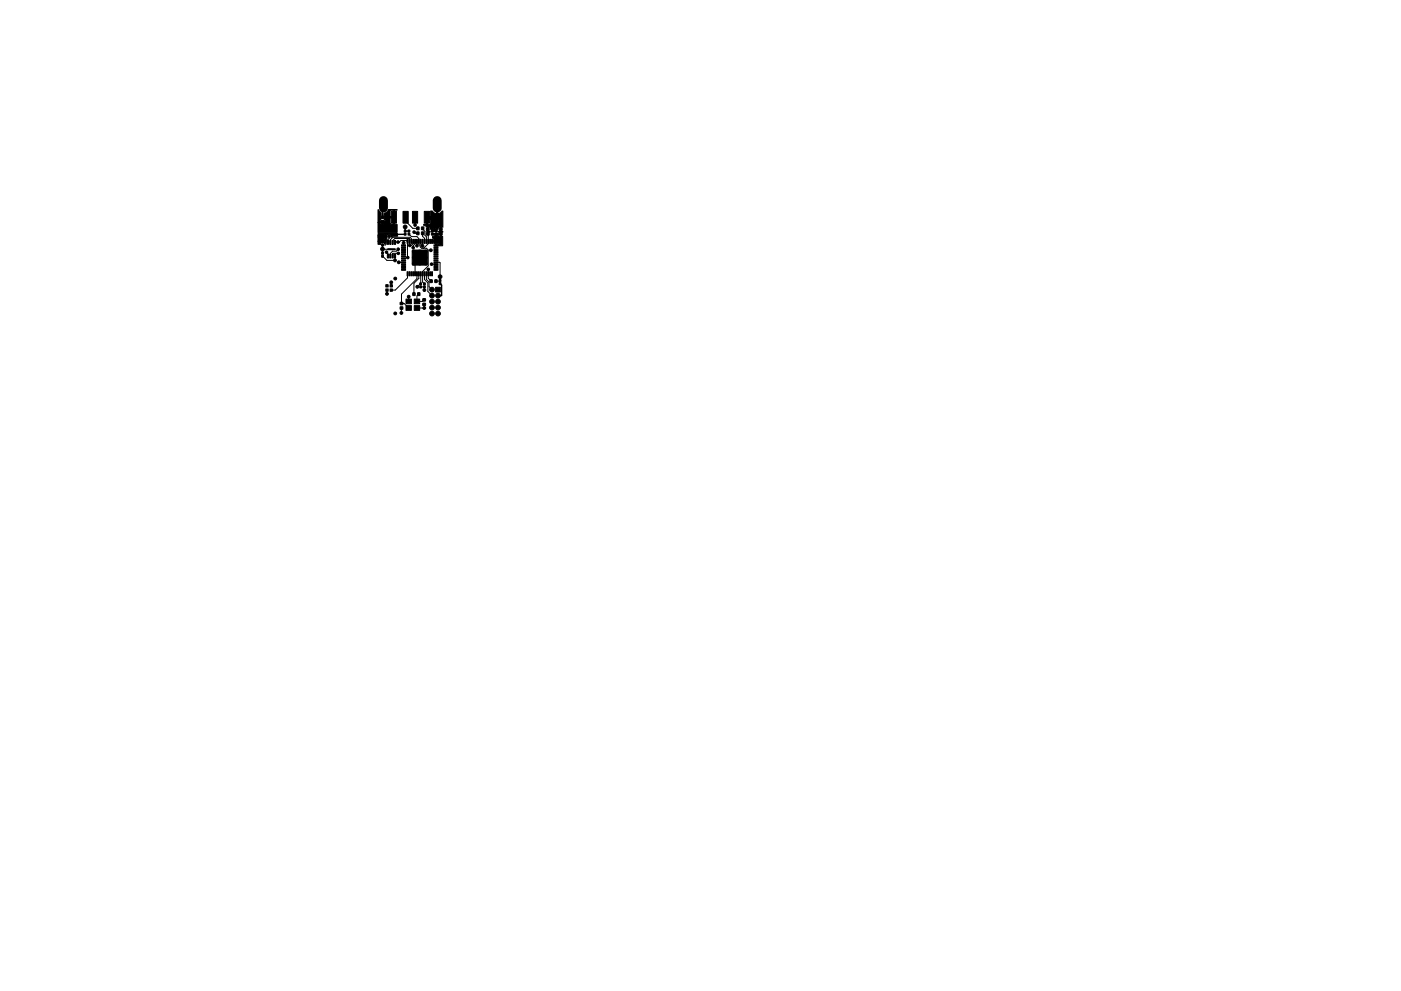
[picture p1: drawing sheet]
<svg xmlns="http://www.w3.org/2000/svg" width="297mm" height="210mm" viewBox="0 0 297 210" stroke-linecap="round" stroke-linejoin="round" font-family="sans-serif">
<g fill="#000" stroke="#000" stroke-width=".21">
<path d="M80.9 51.8h.4v.4h-.4zM80.9 51.1h.4v.4h-.4zM80.9 53.5h.4v.4h-.4zM80.9 54.2h.4v.4h-.4zM80.8 45.8h.6v.5h-.6zM80.8 46.8h.6v.5h-.6zM81.7 50h.4v.3h-.4zM82.1 51h.3v.8h-.3zM82.1 53.9h.3v.8h-.3zM82.2 52.8h1.6v.2h-1.6zM82.6 51h.3v.8h-.3zM82.6 53.9h.3v.8h-.3z"/>
<path d="M82.3 50h.4v.3h-.4zM83.1 51h.3v.8h-.3zM83.1 53.9h.3v.8h-.3zM83.6 51h.3v.8h-.3zM83.6 53.9h.3v.8h-.3zM83 44.8h1.1v2.5h-1.1zM80.2 44.5l.6 .6-.2 .8 .2 .6-.3 .4h1.2l-.3-.4 .2-.5h1.8v-1.4l-.7 .1v1.3h-1.1l-.2-.7 .6-.3 .4-.5h1.8l-.1 .1h-.5v3h.6v1.7h-4l-.1-2.1h.4l.4 .4 .5-.1 .2-.1h1.1l.2 .2h.5v-1.4h-.7v1.2h-1.1l.1-.2h-.5v.3h-.2v-.3h-.9zM80.2 49.6l4-.1 .1 .6h-1.1l-.2 .2-.2-.4-.8-.2v1.7l-.4 .3-.1-.2h-.8v.3h-.5l-.1-.6h1.5l-.4-.4v.4h-.2v-.4l-.4 .4h-.5v-.9h1.3l.3 .3 .1-.3h-1.7v-.3h1.6l.1-.3-.4 .3h-1.3zM85.1 52l.9-.1v.2h-.8zM85.1 52.4l.9-.1v.2h-.8zM85.1 52.8l.9-.1v.2h-.8zM85.1 53.2l.9-.1v.2h-.8z"/>
<path d="M85.1 53.6l.9-.1v.2h-.8zM85.1 54l.9-.1v.2h-.8zM85.1 54.4l.9-.1v.2h-.8zM85.1 54.8l.9-.1v.2h-.8zM85.1 55.2l.9-.1v.2h-.8zM85.1 55.6l.9-.1v.2h-.8zM85.1 56l.9-.1v.2h-.8zM85.1 56.4l.9-.1v.2h-.8zM85.1 56.8l.9-.1v.2h-.8zM85.1 57.2l.9-.1v.2h-.8zM85.7 48.8h.4v.4h-.4zM85.7 49.5h.4v.4h-.4z"/>
<path d="M86.3 57.7h.2l-.1 .8h-.1zM86.3 50.8h.2l-.1 .8h-.1zM85.4 44.8h1.1v2.5h-1.1zM86.7 57.7h.2l-.1 .8h-.1zM86.7 50.8h.2l-.1 .8h-.1zM86.5 48.8h.4v.4h-.4zM86.5 49.5h.4v.4h-.4zM87.1 57.7h.2v.8h-.2zM87.1 50.8h.2v.8h-.2zM87.4 53.1h3.2v3.1h-3.2zM87.5 57.7h.2v.8h-.2zM87.5 50.8h.2v.8h-.2z"/>
<path d="M87.9 57.7h.2v.8h-.2zM87.9 50.8h.2v.8h-.2zM88.3 57.7h.2l-.1 .8h-.1zM88.3 50.8h.2l-.1 .8h-.1zM87.4 44.8h1.1v2.5h-1.1zM88.7 57.7h.2l-.1 .8h-.1zM88.7 50.8h.2l-.1 .8h-.1zM88.4 48.2h.4v.5h-.4zM88.4 49.2h.4v.6h-.4zM89.1 57.7h.2v.8h-.2zM89.1 50.8h.2v.8h-.2zM89.5 57.7h.2v.8h-.2z"/>
<path d="M89.5 50.8h.2v.8h-.2zM89.4 48.2h.4v.5h-.4zM89.4 49.2h.4v.6h-.4zM89.9 57.7h.2v.8h-.2zM89.9 50.8h.2v.8h-.2zM90.3 57.7h.2l-.1 .8h-.1zM90.3 50.8h.2l-.1 .8h-.1zM90.7 57.7h.2l-.1 .8h-.1zM90.7 50.8h.2l-.1 .8h-.1zM90.4 48.4h.6v.5h-.6zM90.4 49.4h.6v.5h-.6zM90 44.8h1.1v2.5h-1.1z"/>
<path d="M91.1 57.7h.2v.8h-.2zM91.1 50.8h.2v.8h-.2zM91.5 57.7h.2v.8h-.2zM91.5 50.8h.2v.8h-.2zM91.3 44.8h.4l.3 .3 .6 .3v-.6h.2v.5l1.1-.5v3.4l-.3-.1v1.1l.3-.1v.1h-.9v-.1l.3 .1v-1.1l-.3 .2-.1 .4-.3-.2v.7h-1.1v-.3h.9v-.4l-.3 .2-.3-.2v.4h-.3v-.4l-.2 .2-.1-.4-.4-.2v1.1l.4-.1v.1h-.8h.2v-1.1l-.2 .1v-.3h-.5l-.1-.3h1.3l.2-.2v-1.2h-.7v1.4h-.2v-1.6h.9zM91.2 59.4h.4v.5h-.4zM91.5 48.8h.3v.4h-.3zM91.5 49.5h.3v.4h-.3zM92 57.2l.8-.1 .1 .2h-.8zM92 56.8l.8-.1 .1 .2h-.8zM92 56.4l.8-.1 .1 .2h-.8zM92 56l.8-.1 .1 .2h-.8z"/>
<path d="M92 55.6l.8-.1 .1 .2h-.8zM92 55.2l.8-.1 .1 .2h-.8zM92 54.8l.8-.1 .1 .2h-.8zM92 54.4l.8-.1 .1 .2h-.8zM92 54l.8-.1 .1 .2h-.8zM92 53.6l.8-.1 .1 .2h-.8zM92 53.2l.8-.1 .1 .2h-.8zM92 52.8l.8-.1 .1 .2h-.8zM92 52.4l.8-.1 .1 .2h-.8zM92 52l.8-.1 .1 .2h-.8zM92.3 48.8h.4v.4h-.4zM92.3 49.5h.4v.4h-.4z"/>
<path d="M92.2 59.4h.5v.5h-.5zM93.1 59.3h.4v.4h-.4zM91.7 49.5h1.9v.7h.3l-.1 1.9h-1.4l-.1-.2h.8l-.2-.2h-.3l-.1 .2h-.2v-.2h-.3v-.4h-.3v-.2h.3l-.3-.9 .4-.2 .5 .2 .3-.2 .4 .2v-.4h-.7v.3h-.2v-.3h-.7zM93.2 48.4h.5v.5h-.5zM93.2 49.4h.5v.5h-.5zM81.8 61.3h.5v.5h-.5zM81.8 60.4h.5v.5h-.5zM82.7 61.3h.5v.5h-.5zM82.7 60.4h.5v.5h-.5zM84.9 65.1h.5v.5h-.5zM84.9 64.2h.5v.4h-.5zM86.1 63.4h1.1v1h-1.1z"/>
<path d="M86.1 64.8h1.1v1h-1.1zM87.5 62.1h.5v.6h-.5zM87.8 63.4h1.2v1h-1.2zM87.8 64.8h1.2v1h-1.2zM88.6 62.1h.4v.6h-.4zM89 60.7h.4v.4h-.4zM89 60h.4v.4h-.4zM89.7 64.3h.5v.5h-.5zM89.7 63.4h.5v.5h-.5zM89.8 60.7h.4v.4h-.4zM89.8 60h.4v.4h-.4zM93.1 60h.4v.4h-.4z"/>
<path d="M92.4 60.9h1v1h-1z"/>
<circle cx="80.7" cy="48.5" r=".4"/>
<circle cx="81" cy="50.4" r=".4"/>
<circle cx="81.1" cy="52.8" r=".4"/>
<circle cx="81.9" cy="53.5" r=".27"/>
<circle cx="82.2" cy="45.5" r=".4"/>
<circle cx="83" cy="59.9" r=".3"/>
<circle cx="83.3" cy="48" r=".4"/>
<circle cx="83.7" cy="55.2" r=".3"/>
<circle cx="83.8" cy="59.1" r=".3"/>
<circle cx="84.4" cy="51.4" r=".27"/>
<circle cx="84.4" cy="52.9" r=".28"/>
<circle cx="84.5" cy="53.7" r=".27"/>
<circle cx="84.5" cy="55.6" r=".3"/>
<circle cx="85.6" cy="51.5" r=".3"/>
<circle cx="85.9" cy="48.1" r=".4"/>
<circle cx="86.5" cy="54.6" r=".27"/>
<circle cx="86.9" cy="52.1" r=".27"/>
<circle cx="87.6" cy="52.5" r=".27"/>
<circle cx="87.7" cy="54.6" r=".3"/>
<circle cx="87.7" cy="55.9" r=".3"/>
<circle cx="87.7" cy="53.4" r=".3"/>
<circle cx="87.8" cy="49.2" r=".27"/>
<circle cx="88" cy="47.7" r=".28"/>
<circle cx="88.4" cy="52.1" r=".27"/>
<circle cx="89" cy="54.6" r=".3"/>
<circle cx="89" cy="55.9" r=".3"/>
<circle cx="89" cy="53.4" r=".3"/>
<circle cx="89.6" cy="52.2" r=".3"/>
<circle cx="90.3" cy="54.6" r=".3"/>
<circle cx="90.3" cy="55.9" r=".3"/>
<circle cx="90.3" cy="53.4" r=".3"/>
<circle cx="90.8" cy="57.1" r=".27"/>
<circle cx="91.4" cy="53.1" r=".3"/>
<circle cx="91.5" cy="46.2" r=".4"/>
<circle cx="91.5" cy="48" r=".4"/>
<circle cx="91.5" cy="56" r=".27"/>
<circle cx="92.4" cy="50.9" r=".3"/>
<circle cx="92.7" cy="46.2" r=".4"/>
<circle cx="92.8" cy="48" r=".4"/>
<circle cx="93.3" cy="50.9" r=".3"/>
<circle cx="93.3" cy="58.7" r=".4"/>
<circle cx="82" cy="62.3" r=".3"/>
<circle cx="83.8" cy="66.5" r=".3"/>
<circle cx="85.1" cy="66.4" r=".3"/>
<circle cx="86.7" cy="62.9" r=".3"/>
<circle cx="88.5" cy="60.8" r=".3"/>
<circle cx="90" cy="65.3" r=".3"/>
<circle cx="90" cy="61.5" r=".3"/>
<circle cx="91.6" cy="61.4" r=".5"/>
<circle cx="91.6" cy="62.7" r=".5"/>
<circle cx="91.6" cy="65.3" r=".5"/>
<circle cx="91.6" cy="66.5" r=".5"/>
<circle cx="91.6" cy="64" r=".5"/>
<circle cx="92.9" cy="64" r=".5"/>
<circle cx="92.9" cy="66.5" r=".5"/>
<circle cx="92.9" cy="62.7" r=".5"/>
<circle cx="92.9" cy="65.3" r=".5"/>
</g>
<path d="M81.3 42.5v1.6M92.7 42.5v1.6" fill="none" stroke="#000" stroke-width="1.9"/>
<g fill="none" stroke="#000" stroke-width=".21">
<path d="M81.1 52.8l1.9 .1M81.1 54.3l.9 .9h1.8v-.9M81.9 50.1h-.6l-.3 .3 .1 .9M82 53.5l.2 .3v.5M82.5 50.1v.5l-.3 .2v.6l-.5 .6h-.6M83 59.9v.7M83.8 51.4h.9l.3-.4h1.2l.2 .2v3.4M84.4 52.9l-.4 .4h-.8l-.5 .5v.5M84.4 53.7h-1.1v.6M84.5 55.6h1.1M85.6 51.5v.5M85.6 51.5h.1"/>
<path d="M86 46.9l1.5 1.5h1.1M86.4 58.1v.9l-2.6 2.5h-.8M86.7 49.7l.5 .5h1.2l.4 .4v1.2l.3 .3v.3l.3 .3h1l.4 .4v3.3l-1.2 1.2v2.2l.4 .4M86.8 51.2v-.6h-3.1l-.4 .5v.3M87.2 51.2v-.6l-.2-.3h-3.7l-.6 .6v.5M87.6 51.2v.5l-.4 .4h-.3M87.7 55.9l.3 .3v1.9M87.8 49.2l.3 .3h.5M88 46.1v1.6M88 51.2v.5l-.4 .4v.4M88.4 58.1v1l-3.3 3.3v2h.6l1 .9M88.4 51.2v.9"/>
<path d="M88.8 58.1v1l-1 1v2.3M89.2 51.2v.6l.3 .3 .1-.9M89.2 58.1v2.1M89.6 49.5v.6l.4 .4v.7M89.6 48.6l.5 .5v.8l.3 .3v1M90 58.1v1.2l.7 .7v1.8l.9 .9M90.4 58.1v1.2l.6 .5v1l.6 .6M90.8 57.1v1.9l.6 .6M90.9 49.8l-.1 1.9-1 1M91.2 51.2h.4M91.5 56h.9M92.4 55.6l.9 .1v3.8l-.1 .1h-.8"/>
<path d="M82 61.5v.8M85.1 65.4v.9M86.7 62.9v1M88.8 62.4l-.4 .4v1.1h1.2l.3-.3M89.1 60.2l-.6 .6M89.2 60.9h.8v.6M89.9 64.6v.9l-.2-.2h-1.3"/>
</g>
<path d="M81.1 43.5v2.6M81.1 52v1.7M84.1 49.7h1.7M85.9 48.1v.9h.8M93.3 60.2l.3 .3v2.2h-.7" fill="none" stroke="#000" stroke-width=".3"/>
</svg>
